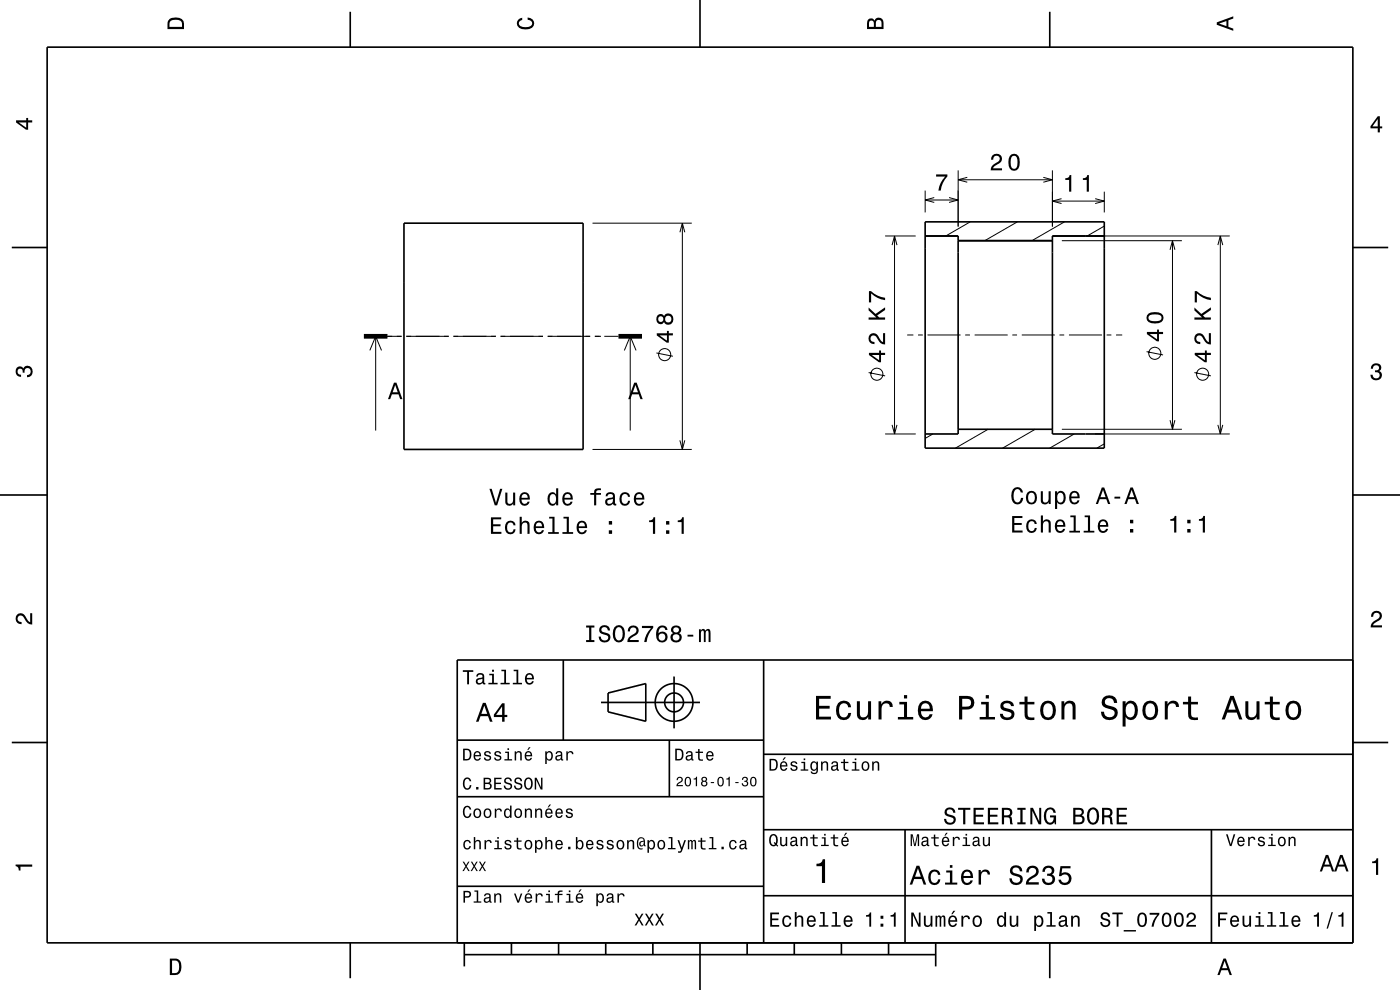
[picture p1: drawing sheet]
<svg xmlns="http://www.w3.org/2000/svg" width="297mm" height="210mm" viewBox="0 0 297 210" stroke-linecap="round" stroke-linejoin="round" font-family="sans-serif">
<g fill="none" stroke="#000" stroke-width=".21">
<path d="M203.3 36.1v12M203.3 38.1h20M205.2 37.6l-1.9 .5 1.9 .6M221.3 37.6l2 .5-2 .6M223.3 36.1v12M125.7 47.3h21.1M144.2 49.3l.6-2 .5 2M144.8 47.3v48M187.8 50.1h6.5M189.3 52l.5-1.9 .5 1.9M189.8 50.1v42M196.3 40.4v4.7"/>
<path d="M196.3 42.4h7M198.2 41.9l-1.9 .5 1.9 .5M201.3 41.9l2 .5-2 .5M205.8 47.1l-5.2 3M215.8 47.1l-6.9 4M223.3 42.7h11M225.2 42.1l-1.9 .6 1.9 .5M225.3 51.1h25.4M225.8 47.1l-6.9 4M232.3 50.1h28.6M232.3 42.1l2 .6-2 .5M234.3 48l-3.7 2.1"/>
<path d="M234.3 40.7v4.4M248.2 53l.5-1.9 .6 1.9M248.7 51.1v40M258.4 52l.5-1.9 .5 1.9M258.9 50.1v42M78.5 74.3l1.2-3 1.2 3M79.7 71.3v20M81.9 71.3h3.3M86.2 71.3h9M96.2 71.3h9M106.2 71.3h9M116.2 71.3h9"/>
<path d="M126.2 71.3h1.3M128.2 71.3h3M132.5 74.3l1.2-3 1.2 3M133.7 71.3v20M139.3 74.9l3.5 .7M184.3 79l3.5 .7M192.5 71.1h1.3M194.8 71.1h1M196.8 71.1h7M204.8 71.1h1M206.8 71.1h7M214.8 71.1h1"/>
<path d="M216.8 71.1h7M224.8 71.1h1M226.8 71.1h7M234.8 71.1h1M236.8 71.1h1.3M243.2 74.6l3.5 .7M253.4 79l3.5 .7M125.7 95.3h21.1M144.2 93.4l.6 1.9 .5-1.9M187.8 92.1h6.5M189.3 90.1l.5 2 .5-2M197.9 92.1l-1.6 .9"/>
<path d="M209.6 91.1l-6.9 4M219.6 91.1l-6.9 4M225.3 91.1h25.4M227.9 92.1l-5.2 3M232.3 92.1h28.6M234.3 94.2l-1.6 .9M248.2 89.1l.5 2 .6-2M258.4 90.1l.5 2 .5-2"/>
<circle cx="141" cy="75.2" r="1.28"/>
<circle cx="186" cy="79.4" r="1.28"/>
<circle cx="245" cy="74.9" r="1.28"/>
<circle cx="255.1" cy="79.4" r="1.28"/>
</g>
<g fill="none" stroke="#000" stroke-width=".35">
<path d="M10 10h277v190h-277zM74.3 2.5v7.5M148.5 0v10M222.7 2.5v7.5M2.5 52.5h7.5M85.7 47.3h38v48h-38zM196.3 47.1h38v48h-38zM196.3 50.1h7v42h-7M203.3 51.1h20M234.3 50.1h-11v42h11M287 52.5h7.5M203.3 91.1h20"/>
<path d="M0 105h10M287 105h10M119.5 140v17M162 140v60M287 140h-190v60M2.5 157.5h7.5M97 157h65M127.5 149h21M129 147l8-2v8l-8-2zM142 157v12M143 143.5v11M287 157.5h7.5"/>
<path d="M97 169h65M162 176h125M162 160h125M192 176v24M257 176v24M97 188h65M162 190h125M74.3 200v7.5M98.5 202.5h100M98.5 200v5M108.5 200v2.5M118.5 200v2.5"/>
<path d="M128.5 200v2.5M138.5 200v2.5M148.5 200v10M158.5 200v2.5M168.5 200v2.5M178.5 200v2.5M188.5 200v2.5M198.5 200v5M222.7 200v7.5"/>
<circle cx="143" cy="149" r="2"/>
<circle cx="143" cy="149" r="4"/>
</g>
<path d="M77.2 71.3h5M131.2 71.3h5" fill="none" stroke="#000" stroke-width="1" stroke-linecap="butt"/>
<g fill="#000">
<path d="M36 4a2.18 2.18 0 0 0-.5 2.2h3.5v-1.2a1.43 1.43 0 0 0-1.7-1.3zM36.3 4.4a2.15 2.15 0 0 1 2.2 .3l.1 1h-2.6v-1z" fill-rule="evenodd"/>
<path d="M109.9 4.2l.9-.4v.4a.7 .7 0 0 0-.7 .5 .7 .7 0 0 0 .3 .8 1.7 1.7 0 0 0 2.5-.5 .9 .9 0 0 0-1-.8v-.5a1.24 1.24 0 0 1 1.4 1.1 1.24 1.24 0 0 1-1 1.4 2.22 2.22 0 0 1-2.5-.7l-.2-.5z" fill-rule="evenodd"/>
<path d="M184.2 4.2l-.3 .7v1.3h3.5v-1.3a.98 .98 0 0 0-.7-1.1 .98 .98 0 0 0-1.2 .6 .84 .84 0 0 0-1.3-.2zM184.5 4.5a.54 .54 0 0 1 .6-.1 .54 .54 0 0 1 .3 .6v.7h-1zM185.9 4.4a.62 .62 0 0 1 .8-.1 .62 .62 0 0 1 .3 .6v.8h-1.2z" fill-rule="evenodd"/>
<path d="M258.1 4.7v.6l3.5 1.2v-.4l-1-.4v-1.4l1-.4v-.4zM258.6 5l1.6-.5v1z" fill-rule="evenodd"/>
<path d="M3.4 25.5v.5l2.1 1.5h.5v-1.5h.8v-.5h-.8v-.5h-.4v.5zM4 26h1.6v1.1z" fill-rule="evenodd"/>
<path d="M210.6 32.9l-.4 1h.5a.71 .71 0 0 1 .5-.9 .71 .71 0 0 1 .9 .5 .71 .71 0 0 1-.5 .9 1.81 1.81 0 0 0-1.4 1.7h2.4v-.4h-1.9a2.22 2.22 0 0 1 1.4-1.2 1.13 1.13 0 0 0 .1-1.6 1.13 1.13 0 0 0-1.6 0zM214.2 33.1a2.67 2.67 0 0 0 .4 3 1.14 1.14 0 0 0 1.7-.9 2.31 2.31 0 0 0-.6-2.5l-.6-.1-.5 .1zM214.8 33.1h.7a2.38 2.38 0 0 1 0 2.6h-.7a2.37 2.37 0 0 1 0-2.6z" fill-rule="evenodd"/>
<path d="M292.3 24.7l-1.6 2.1v.4h1.6v.9h.4v-.9h.5v-.4h-.5v-2.1zM292.3 25.2v1.6h-1.1z" fill-rule="evenodd"/>
<path d="M198.6 37h2.4v.4a5.3 5.3 0 0 0-1.4 3h-.5a5.2 5.2 0 0 1 1.4-2.9h-1.9z" fill-rule="evenodd"/>
<path d="M226 37.8v.4h.8v2.5h.5v-3.6h-.4a.77 .77 0 0 1-.9 .7zM229.7 37.8v.4h.8v2.5h.5v-3.6h-.3a.77 .77 0 0 1-1 .7z" fill-rule="evenodd"/>
<path d="M139.3 70.7v.5l2.1 1.5h.5v-1.6h.9v-.4h-.9v-.5h-.4v.5zM139.9 71.1h1.6v1.2zM139.5 66.9a1.05 1.05 0 0 0-.2 1.3 1.05 1.05 0 0 0 1.3 .5l.3-.4a1.11 1.11 0 0 0 1.5 .4 1.11 1.11 0 0 0 .4-1.5 1.03 1.03 0 0 0-.9-.7 1.03 1.03 0 0 0-1 .6l-.2-.2a.85 .85 0 0 0-1.2 0zM141.1 67.7a.71 .71 0 0 1 1.4 0 .71 .71 0 0 1-1.4 0zM139.6 67.7a.6 .6 0 0 1 1.2 0 .6 .6 0 0 1-1.2 0z" fill-rule="evenodd"/>
<path d="M184.3 74.8v.5l2.2 1.5h.4v-1.5h.9v-.5h-.9v-.5h-.4v.5zM184.9 75.3h1.6v1.1zM184.5 71a1.2 1.2 0 0 0-.2 1.3 1.2 1.2 0 0 0 1.2 .7v-.5a.7 .7 0 0 1-.8-.5 .7 .7 0 0 1 .5-.8 .7 .7 0 0 1 .8 .5 1.8 1.8 0 0 0 1.8 1.4v-2.4h-.5v1.9a1.69 1.69 0 0 1-.9-1.2 1.14 1.14 0 0 0-1.9-.4z" fill-rule="evenodd"/>
<path d="M184.3 65.2v.6l1.6 1.5h-1.6v.5h3.5v-.5h-1.3l-.4-.4 1.7-1.1v-.6l-2.1 1.4zM184.3 61.8v2.4h.5v-2a5.2 5.2 0 0 0 3 1.5v-.5a5.3 5.3 0 0 1-3-1.4z" fill-rule="evenodd"/>
<path d="M243.3 70.4v.5l2.1 1.5h.5v-1.5h.8v-.5h-.8v-.5h-.4v.5zM243.9 70.9h1.6v1.1zM243.7 66.5a1.13 1.13 0 0 0-.4 1.2 1.13 1.13 0 0 0 .9 .8 2.28 2.28 0 0 0 2.5-.6 1.14 1.14 0 0 0-.9-1.6 2.85 2.85 0 0 0-2.1 .2zM243.7 67.1a2.38 2.38 0 0 1 2.6 0v.6a2.37 2.37 0 0 1-2.6 0z" fill-rule="evenodd"/>
<path d="M253.5 74.8v.5l2.1 1.5h.4v-1.5h.9v-.5h-.9v-.5h-.4v.5zM254 75.3h1.6v1.1zM253.6 71a1.2 1.2 0 0 0-.1 1.3 1.2 1.2 0 0 0 1.1 .7v-.5a.7 .7 0 0 1-.8-.5 .7 .7 0 0 1 .5-.8 .7 .7 0 0 1 .8 .5 1.8 1.8 0 0 0 1.8 1.4v-2.4h-.5v1.9a1.69 1.69 0 0 1-.9-1.2 1.14 1.14 0 0 0-1.9-.4z" fill-rule="evenodd"/>
<path d="M253.4 65.2v.6l1.6 1.5h-1.6v.5h3.5v-.5h-1.3l-.4-.4 1.7-1.1v-.6l-2 1.4zM253.5 61.8v2.4h.4v-2a5.2 5.2 0 0 0 3 1.5v-.5a5.3 5.3 0 0 1-3-1.4z" fill-rule="evenodd"/>
<path d="M291.1 77.4a1.08 1.08 0 0 1 1.4-.2 1.08 1.08 0 0 1 .4 1.2l-.3 .3a1.06 1.06 0 0 1 .5 1.3 1.06 1.06 0 0 1-1.2 .7 1.1 1.1 0 0 1-1.2-1.2h.5a.71 .71 0 0 0 1 .8 .71 .71 0 0 0 .1-1.3h-.6v-.4a.61 .61 0 0 0 .8-.3 .61 .61 0 0 0-.2-.8 .61 .61 0 0 0-.9 .2l-.1 .5h-.5z" fill-rule="evenodd"/>
<path d="M3.6 78a.86 .86 0 0 1 1.4 .2 1.06 1.06 0 0 1 1.2-.6 1.06 1.06 0 0 1 .7 1.2 1.1 1.1 0 0 1-1.2 1.2v-.4a.71 .71 0 0 0 .8-1 .71 .71 0 0 0-1.3-.1v.6h-.4a.61 .61 0 0 0-.3-.8 .61 .61 0 0 0-.8 .2 .61 .61 0 0 0 .2 .8l.6 .2v.4a1.15 1.15 0 0 1-1.2-.6 1.15 1.15 0 0 1 .3-1.3z" fill-rule="evenodd"/>
<path d="M83.6 81.2l-1.3 3.5h.5l.3-1.1h1.4l.4 1.1h.5l-1.3-3.5zM83.8 81.7l.6 1.5h-1.1z" fill-rule="evenodd"/>
<path d="M134.5 81.2l-1.2 3.5h.4l.4-1.1h1.4l.4 1.1h.4l-1.2-3.5zM134.8 81.7l.5 1.5h-1z" fill-rule="evenodd"/>
<path d="M104.2 109.7v3.5h2.2v-.4h-1.8v-1.2h1.6v-.4h-1.6v-1h1.7v-.5zM107.4 110.8a1.52 1.52 0 0 0 .9 2.5 1.05 1.05 0 0 0 1.1-1h-.4a.67 .67 0 0 1-.7 .6 .67 .67 0 0 1-.7-.6 1.12 1.12 0 0 1 .7-1.5 .6 .6 0 0 1 .6 .6h.5a1.09 1.09 0 0 0-.8-.9 1.09 1.09 0 0 0-1.2 .3zM110.2 109.6v3.6h.5v-1.5a.63 .63 0 0 1 .4-.8 .63 .63 0 0 1 .8 .3v2h.4v-1.7a.88 .88 0 0 0-.6-1 .88 .88 0 0 0-1 .4v-1.3zM113.5 110.8a1.54 1.54 0 0 0 .8 2.5 1.06 1.06 0 0 0 1.1-.8h-.4l-.3 .3-.3 .1a.76 .76 0 0 1-.7-.9h1.7a1.17 1.17 0 0 0-.4-1.4 1.17 1.17 0 0 0-1.5 .2zM113.9 111a.66 .66 0 0 1 .8-.1 .66 .66 0 0 1 .3 .7h-1.3zM116.5 109.6v.4h.7v2.9h-.9v.3h2.2v-.3h-.9v-3.3zM119.5 109.6v.4h.7v2.9h-.9v.3h2.3v-.3h-.9v-3.3zM122.6 110.8a1.54 1.54 0 0 0 .8 2.5 1.06 1.06 0 0 0 1.1-.8h-.4l-.3 .3-.3 .1a.76 .76 0 0 1-.7-.9h1.8a1.17 1.17 0 0 0-.5-1.4 1.17 1.17 0 0 0-1.5 .2zM123 111a.66 .66 0 0 1 .8-.1 .66 .66 0 0 1 .3 .7h-1.3zM129.2 112.5v.7h.7v-.7zM129.2 110.5v.8h.7v-.8z" fill-rule="evenodd"/>
<path d="M103.8 103.7l1.2 3.5h.5l1.1-3.5h-.5l-.9 3-.9-3zM107.2 104.5v1.8a.89 .89 0 0 0 .6 1 .89 .89 0 0 0 1.1-.5v.4h.4v-2.7h-.5v1.5a.65 .65 0 0 1-.3 .8 .65 .65 0 0 1-.8-.3l-.1-2zM110.5 104.8a1.54 1.54 0 0 0 .8 2.5 1.06 1.06 0 0 0 1.1-.9h-.5l-.2 .4-.4 .1a.76 .76 0 0 1-.7-.9h1.8a1.16 1.16 0 0 0-.5-1.4 1.16 1.16 0 0 0-1.4 .2zM110.8 105a.66 .66 0 0 1 .8-.1 .66 .66 0 0 1 .3 .7h-1.3zM116.4 104.8a1.57 1.57 0 0 0 .8 2.5l.5-.1 .3-.4v.4h.4v-3.6h-.4v1.3a.89 .89 0 0 0-1.6-.1zM116.8 105.1a.62 .62 0 0 1 .7-.3 .62 .62 0 0 1 .4 .6 1.11 1.11 0 0 1-.6 1.5 1.19 1.19 0 0 1-.5-1.8zM119.6 104.8a1.54 1.54 0 0 0 .8 2.5 1.06 1.06 0 0 0 1.1-.9h-.5l-.2 .4-.4 .1a.76 .76 0 0 1-.7-.9h1.8a1.17 1.17 0 0 0-.5-1.4 1.17 1.17 0 0 0-1.4 .2zM119.9 105a.66 .66 0 0 1 .8-.1 .66 .66 0 0 1 .4 .7h-1.4zM125.2 104.6v.4h.8v2.2h.5v-2.2h1v-.4h-1v-.4l.3-.2h.7v-.4a1.04 1.04 0 0 0-1.5 .7v.3zM128.7 104.6l-.2 .7h.4a.55 .55 0 0 1 .7-.6 .55 .55 0 0 1 .3 .8l-.2 .1a1.14 1.14 0 0 0-1.3 .9 .73 .73 0 0 0 .8 .8l.4-.1 .5-.4 .1 .3 .5 .1v-.3l-.2-.1v-1.6a1.02 1.02 0 0 0-.7-.8 1.02 1.02 0 0 0-1.1 .2zM128.9 106.1l1.1-.3a.77 .77 0 0 1-.2 .9 .77 .77 0 0 1-.9 .1zM131.7 104.8a1.53 1.53 0 0 0 .9 2.5 1.06 1.06 0 0 0 1.1-1.1h-.5a.67 .67 0 0 1-.6 .7 .67 .67 0 0 1-.7-.6 1.12 1.12 0 0 1 .7-1.5 .6 .6 0 0 1 .6 .6h.5a1.09 1.09 0 0 0-.8-1 1.09 1.09 0 0 0-1.2 .4zM134.8 104.8a1.54 1.54 0 0 0 .8 2.5 1.06 1.06 0 0 0 1-.9h-.4l-.2 .4-.4 .1a.76 .76 0 0 1-.7-.9h1.8a1.17 1.17 0 0 0-.5-1.4 1.17 1.17 0 0 0-1.4 .2zM135.1 105a.66 .66 0 0 1 .8-.1 .66 .66 0 0 1 .3 .7h-1.3z" fill-rule="evenodd"/>
<path d="M137.7 110.4v.4h.8v2.4h.5v-3.5h-.4a.77 .77 0 0 1-.9 .7zM141.3 112.5v.7h.7v-.7zM141.3 110.5v.8h.7v-.8zM143.8 110.4v.4h.8v2.4h.5v-3.5h-.4a.77 .77 0 0 1-.9 .7z" fill-rule="evenodd"/>
<path d="M214.7 109.5v3.5h2.2v-.5h-1.7v-1.1h1.6v-.5h-1.6v-1h1.7v-.4zM218 110.5a1.52 1.52 0 0 0 .8 2.6 1.05 1.05 0 0 0 1.1-1.1h-.4a.67 .67 0 0 1-.6 .7 .67 .67 0 0 1-.7-.6 1.12 1.12 0 0 1 .7-1.6 .6 .6 0 0 1 .6 .7h.4a1.09 1.09 0 0 0-.7-1 1.09 1.09 0 0 0-1.2 .3zM220.8 109.3v3.7h.5v-1.6a.63 .63 0 0 1 .3-.8 .63 .63 0 0 1 .8 .4l.1 2h.4v-1.8a.88 .88 0 0 0-.6-1 .88 .88 0 0 0-1 .4v-1.3zM224.1 110.5a1.54 1.54 0 0 0 .8 2.6 1.06 1.06 0 0 0 1.1-.9h-.5l-.2 .3-.4 .2a.76 .76 0 0 1-.7-1h1.8a1.17 1.17 0 0 0-.5-1.3 1.17 1.17 0 0 0-1.4 .1zM224.4 110.8a.66 .66 0 0 1 .8-.2 .66 .66 0 0 1 .4 .8h-1.4zM227.1 109.3v.4h.7v2.9h-.9v.4h2.2v-.4h-.9v-3.3zM230.1 109.3v.4h.7v2.9h-.9v.4h2.3v-.4h-1v-3.3zM233.2 110.5a1.54 1.54 0 0 0 .8 2.6 1.06 1.06 0 0 0 1.1-.9h-.5l-.2 .3-.4 .2a.76 .76 0 0 1-.7-1h1.8a1.17 1.17 0 0 0-.5-1.3 1.17 1.17 0 0 0-1.4 .1zM233.5 110.8a.66 .66 0 0 1 .8-.2 .66 .66 0 0 1 .4 .8h-1.4zM239.7 112.2v.8h.7v-.8zM239.7 110.3v.7h.7v-.7z" fill-rule="evenodd"/>
<path d="M214.9 103.8a2.52 2.52 0 0 0 .4 3.1 1.27 1.27 0 0 0 1.8-1.3h-.5a.82 .82 0 0 1-1.1 .9 2.08 2.08 0 0 1 0-2.7 .72 .72 0 0 1 1 .7h.5a1.19 1.19 0 0 0-.8-1.1 1.19 1.19 0 0 0-1.3 .4zM218 104.5a1.53 1.53 0 0 0 .8 2.5 1.48 1.48 0 0 0 1.2-1.4 1.48 1.48 0 0 0-1.2-1.5l-.5 .1zM218.3 104.8a.67 .67 0 0 1 .7-.3 .67 .67 0 0 1 .5 .6 1.11 1.11 0 0 1-.7 1.5 1.17 1.17 0 0 1-.5-1.8zM220.8 104.2v1.8a.89 .89 0 0 0 .6 1 .89 .89 0 0 0 1.1-.5v.4h.4v-2.7h-.4v1.6a.65 .65 0 0 1-.4 .7 .65 .65 0 0 1-.8-.3l-.1-2zM223.8 104.2v3.8h.5v-1.5a.93 .93 0 0 0 1 .5 .93 .93 0 0 0 .7-.8 1.5 1.5 0 0 0-1-2.1l-.4 .1-.3 .4v-.4zM224.5 104.8a.63 .63 0 0 1 .6-.3 .63 .63 0 0 1 .5 .6 1.13 1.13 0 0 1-.6 1.5 1.18 1.18 0 0 1-.5-1.8zM227.1 104.5a1.54 1.54 0 0 0 .8 2.5 1.06 1.06 0 0 0 1.1-.9h-.4l-.3 .4-.3 .1a.76 .76 0 0 1-.7-.9h1.7a1.16 1.16 0 0 0-.4-1.4 1.16 1.16 0 0 0-1.5 .2zM227.5 104.7a.66 .66 0 0 1 .8-.1 .66 .66 0 0 1 .3 .7h-1.3zM233.7 103.4l-1.2 3.5h.4l.4-1h1.4l.4 1h.4l-1.2-3.5zM234 103.9l.5 1.6h-1zM236.4 105.4v.4h1.2v-.4zM239.8 103.4l-1.3 3.5h.5l.4-1h1.4l.3 1h.5l-1.3-3.5zM240.1 103.9l.5 1.6h-1.1z" fill-rule="evenodd"/>
<path d="M248.3 110.1v.4h.8v2.5h.4v-3.6h-.3a.77 .77 0 0 1-.9 .7zM251.9 112.2v.8h.7v-.8zM251.9 110.3v.7h.7v-.7zM254.3 110.1v.4h.9v2.5h.4v-3.6h-.3a.78 .78 0 0 1-1 .7z" fill-rule="evenodd"/>
<path d="M3.6 130.4a1.22 1.22 0 0 1 2 .7l.4 .6 .4 .3v-1.9h.4v2.4a1.8 1.8 0 0 1-1.7-1.4 .71 .71 0 0 0-.9-.5 .71 .71 0 0 0-.5 .8 .71 .71 0 0 0 .9 .5v.5a1.18 1.18 0 0 1-1.2-.7 1.18 1.18 0 0 1 .2-1.3z" fill-rule="evenodd"/>
<path d="M124.3 132.7v.4h.7v2.7h-.7v.4h1.8v-.4h-.7v-2.7h.7v-.4zM127.4 132.9a.96 .96 0 0 0-.3 1.1 .96 .96 0 0 0 1 .6 .77 .77 0 0 1 .9 .9 .83 .83 0 0 1-1 .3 .83 .83 0 0 1-.5-.8h-.5a1.21 1.21 0 0 0 1.5 1.3 1.21 1.21 0 0 0 .7-1.8l-.8-.3a.71 .71 0 0 1-.8-.6 .7 .7 0 0 1 .7-.6 .7 .7 0 0 1 .7 .7h.4a1.16 1.16 0 0 0-.7-1.1 1.16 1.16 0 0 0-1.3 .3zM130.3 133.1a2.53 2.53 0 0 0 .5 3.1 1.21 1.21 0 0 0 1.7-1 1.93 1.93 0 0 0-.9-2.6l-.9 .1zM131 133.1l.3-.1a1.7 1.7 0 0 1 .3 2.8l-.3 .1a1.69 1.69 0 0 1-.3-2.8zM133.5 133l-.3 .9h.4a.7 .7 0 0 1 .6-.8 .7 .7 0 0 1 .8 .5 .7 .7 0 0 1-.5 .9 1.8 1.8 0 0 0-1.4 1.7h2.4v-.4h-1.9a2.22 2.22 0 0 1 1.5-1.2 1.13 1.13 0 0 0 .1-1.7 1.13 1.13 0 0 0-1.7 .1zM136.2 132.8v.4h1.9a5.2 5.2 0 0 0-1.4 3h.5a5.3 5.3 0 0 1 1.4-3v-.4zM139.7 133a2.4 2.4 0 0 0 .2 3.2 1.16 1.16 0 0 0 1.5-.3 1.16 1.16 0 0 0-.2-1.6 1.16 1.16 0 0 0-1.5 0 1.02 1.02 0 0 1 .8-1.2 .58 .58 0 0 1 .6 .5h.5a1.12 1.12 0 0 0-.7-.9 1.12 1.12 0 0 0-1.2 .3zM139.7 135.1a.75 .75 0 0 1 1.4 0 .75 .75 0 0 1-1.4 0zM142.6 132.9a.84 .84 0 0 0 .2 1.4 1.11 1.11 0 0 0-.4 1.6 1.11 1.11 0 0 0 1.5 .3 1.03 1.03 0 0 0 .7-.9 1.03 1.03 0 0 0-.5-1 .89 .89 0 0 0 .4-1.1 .89 .89 0 0 0-1.1-.5zM142.7 135.2a.71 .71 0 0 1 1.4 0 .71 .71 0 0 1-1.4 0zM142.8 133.6a.6 .6 0 0 1 1.2 0 .6 .6 0 0 1-1.2 0zM145.9 134.6v.4h1.2v-.4zM148.3 133.5v2.7h.4v-1.8a.49 .49 0 0 1 .4-.6l.2 .3v2.1h.4v-2.1l.4-.3 .2 .1v.4v1.9h.4v-1.9a.69 .69 0 0 0-.5-.9l-.5 .4-.2-.3-.3-.1-.5 .4v-.3z" fill-rule="evenodd"/>
<path d="M291.2 129.9a1.18 1.18 0 0 1 1.9 .3 1.18 1.18 0 0 1-1 1.7l-.5 .3-.3 .5h1.9v.4h-2.4a1.8 1.8 0 0 1 1.4-1.8 .71 .71 0 0 0 .5-.8 .71 .71 0 0 0-.9-.5 .71 .71 0 0 0-.5 .8h-.4z" fill-rule="evenodd"/>
<path d="M98.2 158.8v2.5h.9a1.37 1.37 0 0 0 .7-2.2 1.56 1.56 0 0 0-1.6-.3zM98.6 159.1a.98 .98 0 0 1 1.1 .7 .98 .98 0 0 1-.6 1.2h-.5zM100.7 159.6a1.04 1.04 0 0 0-.2 1.2 1.04 1.04 0 0 0 1 .5l.5-.5h-.3l-.4 .3a.54 .54 0 0 1-.5-.7h1.3a.83 .83 0 0 0-.4-.9 .83 .83 0 0 0-1 .1zM100.9 159.7l.2-.1a.47 .47 0 0 1 .5 .1 .47 .47 0 0 1 .1 .5h-.9zM102.9 159.5l-.2 .1a.69 .69 0 0 0 .9 .9l.2 .1a.43 .43 0 0 1-.4 .5 .43 .43 0 0 1-.4-.4h-.3a.74 .74 0 0 0 .9 .7 .74 .74 0 0 0 .5-1l-1-.4a.38 .38 0 0 1 .3-.5 .38 .38 0 0 1 .4 .4h.3a.78 .78 0 0 0-1.2-.4zM105.1 159.5l-.2 .1a.69 .69 0 0 0 .9 .9l.2 .1a.43 .43 0 0 1-.4 .5 .43 .43 0 0 1-.5-.4h-.3a.74 .74 0 0 0 .9 .7 .74 .74 0 0 0 .5-1l-.9-.4a.38 .38 0 0 1 .3-.5 .38 .38 0 0 1 .4 .4h.3a.77 .77 0 0 0-1.2-.4zM107.2 159.4v.3h.5v1.3h-.7v.3h1.6v-.3h-.6v-1.6zM107.7 158.7v.4h.3v-.4zM109.2 159.4v1.9h.3v-1.1a.45 .45 0 0 1 .4-.6 .45 .45 0 0 1 .5 .5v1.2h.3v-1.3a.63 .63 0 0 0-.5-.7 .63 .63 0 0 0-.7 .4v-.3zM112.2 158.5l-.4 .6h.3l.5-.6zM111.5 159.6a1.04 1.04 0 0 0-.2 1.2 1.04 1.04 0 0 0 1.1 .5l.5-.5h-.3l-.5 .3a.54 .54 0 0 1-.5-.7h1.3a.83 .83 0 0 0-.4-.9 .83 .83 0 0 0-1 .1zM111.8 159.7l.1-.1a.48 .48 0 0 1 .5 .1 .48 .48 0 0 1 .2 .5h-1zM115.7 159.4v2.7h.3v-1.1a.66 .66 0 0 0 .7 .4 .66 .66 0 0 0 .5-.6 .91 .91 0 0 0 0-1.1 .91 .91 0 0 0-1-.3l-.2 .3v-.3zM116.1 159.8a.45 .45 0 0 1 .5-.2 .45 .45 0 0 1 .3 .4 .65 .65 0 0 1 .1 .8 .65 .65 0 0 1-.7 .2 .98 .98 0 0 1-.2-1.2zM118.1 159.5l-.2 .4h.3a.39 .39 0 0 1 .4-.3 .39 .39 0 0 1 .3 .5h-.1a.65 .65 0 0 0-1 .4 .65 .65 0 0 0 .6 .9l.6-.3 .1 .2h.4v-.2l-.2-.1v-1.1a.72 .72 0 0 0-.5-.6 .72 .72 0 0 0-.7 .2zM118.2 160.6l.8-.3a.55 .55 0 0 1-.2 .7 .55 .55 0 0 1-.6 0zM120.1 159.4v1.9h.4v-1.1a.47 .47 0 0 1 .2-.6 .47 .47 0 0 1 .6 .2v.2h.4a.64 .64 0 0 0-.5-.7 .64 .64 0 0 0-.8 .4v-.3z" fill-rule="evenodd"/>
<path d="M98.2 142.2v.3h.9v2.7h.4v-2.7h.9v-.3zM101.3 143l-.3 .5h.4a.47 .47 0 0 1 .5-.4 .47 .47 0 0 1 .4 .6l-.2 .1a.84 .84 0 0 0-1 .2 .84 .84 0 0 0 0 1.1 .9 .9 0 0 0 1.3-.2l.1 .2 .5 .1v-.3l-.3-.1v-1.3a.87 .87 0 0 0-1.4-.5zM101.4 144.3l.9-.3a.66 .66 0 0 1-.1 .7 .66 .66 0 0 1-.8 .1zM103.8 142.9v.3h.6v1.6h-.8v.4h2v-.4h-.8v-1.9zM104.4 142.1v.4h.4v-.4zM106.4 142.1v.3h.6v2.4h-.8v.4h1.9v-.4h-.7v-2.7zM109 142.1v.3h.6v2.4h-.8v.4h1.9v-.4h-.7v-2.7zM111.6 143.1a1.32 1.32 0 0 0 .7 2.1 .9 .9 0 0 0 .9-.7h-.3l-.2 .3-.4 .1a.65 .65 0 0 1-.6-.8h1.6a1 1 0 0 0-.4-1.2 1 1 0 0 0-1.3 .2zM111.9 143.3a.57 .57 0 0 1 .7-.1 .57 .57 0 0 1 .3 .6h-1.2z" fill-rule="evenodd"/>
<path d="M102.4 149.1l-1.4 4h.5l.4-1.2h1.6l.4 1.2h.6l-1.5-4zM102.7 149.7l.7 1.7h-1.3zM106.5 149.2l-1.7 2.4v.5h1.7v1h.5v-1h.6v-.5h-.6v-2.4zM106.5 149.9v1.7h-1.3z" fill-rule="evenodd"/>
<path d="M143.2 158.8v2.5h.9a1.37 1.37 0 0 0 .7-2.2 1.56 1.56 0 0 0-1.6-.3zM143.6 159.1a.98 .98 0 0 1 1.1 .7 .98 .98 0 0 1-.6 1.2h-.5zM145.7 159.5l-.2 .4h.3a.39 .39 0 0 1 .5-.3 .39 .39 0 0 1 .3 .5h-.2a.65 .65 0 0 0-.9 .4 .65 .65 0 0 0 .5 .9l.7-.3v.2h.4v-.2l-.1-.1-.1-1.1a.73 .73 0 0 0-.4-.6 .73 .73 0 0 0-.8 .2zM145.8 160.6l.8-.3a.55 .55 0 0 1-.1 .7 .55 .55 0 0 1-.7 0zM148.1 158.9v.5h-.5v.3h.5v1.3a.75 .75 0 0 0 1 .4v-.3a.48 .48 0 0 1-.7-.3v-1.1h.7v-.3h-.7v-.5zM150 159.6a1.04 1.04 0 0 0-.2 1.2 1.04 1.04 0 0 0 1.1 .5l.5-.5h-.4l-.4 .3a.54 .54 0 0 1-.5-.7h1.3a.83 .83 0 0 0-.4-.9 .83 .83 0 0 0-1 .1zM150.3 159.7l.1-.1a.48 .48 0 0 1 .5 .1 .48 .48 0 0 1 .2 .5h-1z" fill-rule="evenodd"/>
<path d="M173.1 147.6v5h3.2v-.6h-2.5v-1.7h2.2v-.6h-2.2v-1.5h2.4v-.6zM177.8 149.2a2.59 2.59 0 0 0 .5 3.4 1.58 1.58 0 0 0 2.3-1.4h-.6a.95 .95 0 0 1-.9 1 .95 .95 0 0 1-1-.9 1.59 1.59 0 0 1 .9-2.1 .85 .85 0 0 1 .9 .8h.7a1.56 1.56 0 0 0-1.1-1.3 1.56 1.56 0 0 0-1.7 .5zM181.8 148.8v2.5a1.27 1.27 0 0 0 .9 1.4 1.27 1.27 0 0 0 1.5-.7v.6h.6v-3.8h-.6v2.2a.92 .92 0 0 1-.6 1.1 .92 .92 0 0 1-1.2-.4v-2.9zM186.4 148.8v3.8h.6v-2.2a.95 .95 0 0 1 .5-1.1 .95 .95 0 0 1 1.2 .3l.1 .4h.6a1.28 1.28 0 0 0-1-1.4 1.28 1.28 0 0 0-1.4 .8v-.6zM190.8 148.9v.5h1v2.7h-1.3v.5h3.2v-.5h-1.3v-3.2zM191.8 147.4v.8h.6v-.8zM195.1 149.2a2.62 2.62 0 0 0 .5 3.4 1.57 1.57 0 0 0 2.2-1.1h-.6l-.3 .5-.5 .2a1.08 1.08 0 0 1-1-1.3h2.5a1.66 1.66 0 0 0-.7-2 1.66 1.66 0 0 0-2.1 .3zM195.6 149.5a.94 .94 0 0 1 1.2-.2 .94 .94 0 0 1 .5 1h-1.9zM203.5 147.6v5h.6v-2.1h.8a1.47 1.47 0 0 0 1.8-1.2 1.47 1.47 0 0 0-1.5-1.7zM204.1 148.2a1.6 1.6 0 0 1 1.8 .5 .86 .86 0 0 1 0 .9 .86 .86 0 0 1-.9 .3h-.9zM208.1 148.9v.5h1v2.7h-1.3v.5h3.3v-.5h-1.3v-3.2zM209.1 147.4v.8h.7v-.8zM212.6 148.9a1.08 1.08 0 0 0-.3 1.2 1.08 1.08 0 0 0 1 .7l1.1 .4a.57 .57 0 0 1 .2 .6 .57 .57 0 0 1-.5 .4 .96 .96 0 0 1-1.4-.8h-.6a1.6 1.6 0 0 0 1.3 1.4 1.6 1.6 0 0 0 1.7-.8 1.13 1.13 0 0 0-1-1.6l-1.1-.3-.2-.4a.87 .87 0 0 1 .9-.5 .87 .87 0 0 1 .8 .6h.6a1.41 1.41 0 0 0-2.1-1.1zM217.4 147.8v1.1h-1.1v.5h1.1v2.6l.2 .4 .4 .3h1.4v-.5a.97 .97 0 0 1-1.4-.5v-2.3h1.4v-.5h-1.4v-1.1zM221.1 149.2a2.56 2.56 0 0 0 .5 3.4 1.72 1.72 0 0 0 1.8-.2 1.72 1.72 0 0 0 .6-1.7 1.7 1.7 0 0 0-.9-1.9 1.7 1.7 0 0 0-2 .4zM221.6 149.6a.96 .96 0 0 1 1-.4 .96 .96 0 0 1 .7 .8 1.59 1.59 0 0 1-1 2.2 1.19 1.19 0 0 1-1-1.5zM225.2 148.8v3.8h.6v-2.2a.97 .97 0 0 1 .5-1.1 .97 .97 0 0 1 1.1 .2l.1 .7v2.4h.7v-2.5a1.27 1.27 0 0 0-.9-1.4 1.27 1.27 0 0 0-1.5 .6v-.5zM234.1 147.9a1.38 1.38 0 0 0-.3 1.5 1.38 1.38 0 0 0 1.3 .9 1.25 1.25 0 0 1 1.4 .9 1.15 1.15 0 0 1-1.3 .9 1.15 1.15 0 0 1-1-1.1h-.7a1.8 1.8 0 0 0 1.7 1.8 1.8 1.8 0 0 0 1.9-1.6 1.46 1.46 0 0 0-1.5-1.4l-.6-.2a.83 .83 0 0 1-.5-1.1 .83 .83 0 0 1 1.2-.3l.5 .5 .1 .4h.7a1.67 1.67 0 0 0-1-1.6 1.67 1.67 0 0 0-1.9 .4zM238.2 148.8v5.3h.6v-2.1a1.32 1.32 0 0 0 1.4 .7 1.32 1.32 0 0 0 1.1-1.1 2.43 2.43 0 0 0-.8-2.8 1.21 1.21 0 0 0-1.7 .5v-.5zM239.1 149.6a.9 .9 0 0 1 .9-.4 .9 .9 0 0 1 .7 .8 1.61 1.61 0 0 1-.9 2.2 1.18 1.18 0 0 1-1-1.5zM242.8 149.2a2.56 2.56 0 0 0 .5 3.4 1.72 1.72 0 0 0 1.8-.2 1.72 1.72 0 0 0 .6-1.7 1.7 1.7 0 0 0-.9-1.9 1.7 1.7 0 0 0-2 .4zM243.3 149.6a.96 .96 0 0 1 1-.4 .96 .96 0 0 1 .7 .8 1.59 1.59 0 0 1-1 2.2 1.19 1.19 0 0 1-1-1.5zM247.1 148.8v3.8h.6v-2.2a.95 .95 0 0 1 .5-1.1 .95 .95 0 0 1 1.2 .3l.1 .4h.6a1.28 1.28 0 0 0-1-1.4 1.28 1.28 0 0 0-1.4 .8v-.6zM252 147.8v1.1h-1v.5h1l.1 2.6 .2 .4 .4 .3h1.4v-.5a.97 .97 0 0 1-1.4-.5v-2.3h1.4v-.5h-1.4v-1.1zM261 147.6l-1.8 5h.6l.6-1.4h2l.5 1.4h.7l-1.9-5zM261.4 148.3l.7 2.2h-1.5zM264.2 148.8v2.5a1.27 1.27 0 0 0 .9 1.4 1.27 1.27 0 0 0 1.5-.7v.6h.6v-3.8h-.6v2.2a.92 .92 0 0 1-.6 1.1 .92 .92 0 0 1-1.1-.4l-.1-2.9zM269.4 147.8v1.1h-1.1v.5h1.1v2.6l.2 .4 .4 .3 .7 .1 .8-.1v-.5a.97 .97 0 0 1-1.4-.5l-.1-2.3h1.5v-.5h-1.5v-1.1zM273.1 149.2a2.56 2.56 0 0 0 .6 3.4 1.72 1.72 0 0 0 1.8-.2 1.72 1.72 0 0 0 .6-1.7 1.7 1.7 0 0 0-.9-1.9 1.7 1.7 0 0 0-2.1 .4zM273.6 149.6a.96 .96 0 0 1 1-.4 .96 .96 0 0 1 .7 .8 1.59 1.59 0 0 1-.9 2.2 1.19 1.19 0 0 1-1.1-1.5z" fill-rule="evenodd"/>
<path d="M98.5 178.4a1.04 1.04 0 0 0-.2 1.2 1.04 1.04 0 0 0 1.1 .6l.4-.4 .1-.3h-.3l-.3 .4a.72 .72 0 0 1-.7-.7 .72 .72 0 0 1 .7-.7l.3 .4h.3a.78 .78 0 0 0-.6-.7 .78 .78 0 0 0-.8 .2zM100.5 177.6v2.6h.3v-1.2a.45 .45 0 0 1 .3-.5 .45 .45 0 0 1 .6 .2v1.5h.3v-1.3a.63 .63 0 0 0-.4-.7 .63 .63 0 0 0-.8 .3v-.9zM102.8 178.2v2h.3v-1.2a.47 .47 0 0 1 .3-.5 .47 .47 0 0 1 .6 .2v.1h.3a.64 .64 0 0 0-.5-.6 .64 .64 0 0 0-.7 .3v-.3zM105 178.3v.3h.5v1.3h-.7v.3h1.7v-.3h-.7v-1.6zM105.5 177.6v.3h.3v-.3zM107.2 178.3l-.1 .2a.69 .69 0 0 0 .8 .8l.2 .1a.43 .43 0 0 1-.3 .6 .43 .43 0 0 1-.5-.5h-.3a.74 .74 0 0 0 .9 .7 .74 .74 0 0 0 .5-1l-1-.3a.38 .38 0 0 1 .3-.5 .38 .38 0 0 1 .5 .3h.3a.77 .77 0 0 0-1.3-.4zM109.6 177.7v.6h-.5v.3h.5v1.2a.74 .74 0 0 0 1 .4v-.3a.49 .49 0 0 1-.7-.2v-1.1h.7v-.3h-.7v-.6zM111.5 178.4a1.04 1.04 0 0 0-.2 1.2 1.04 1.04 0 0 0 1.1 .6 1.04 1.04 0 0 0 .5-1.3 1.04 1.04 0 0 0-1.2-.7zM111.7 178.6a.48 .48 0 0 1 .5-.2 .48 .48 0 0 1 .4 .5 .66 .66 0 0 1 0 .7 .66 .66 0 0 1-.7 .3 .97 .97 0 0 1-.2-1.3zM113.5 178.2v2.7h.3v-1a.66 .66 0 0 0 .7 .3 .66 .66 0 0 0 .6-.6 .91 .91 0 0 0 0-1 .91 .91 0 0 0-1-.4l-.3 .3v-.3zM114 178.6a.45 .45 0 0 1 .4-.2 .45 .45 0 0 1 .4 .5 .65 .65 0 0 1 0 .7 .65 .65 0 0 1-.7 .3 1 1 0 0 1-.1-1.3zM115.7 177.6v2.6h.3v-1.2a.45 .45 0 0 1 .3-.5 .45 .45 0 0 1 .6 .2v1.5h.3v-1.3a.63 .63 0 0 0-.4-.7 .63 .63 0 0 0-.8 .3v-.9zM118 178.4a1.04 1.04 0 0 0-.2 1.2 1.04 1.04 0 0 0 1.1 .6l.5-.6h-.3l-.5 .3a.54 .54 0 0 1-.5-.6h1.3a.83 .83 0 0 0-.3-1 .83 .83 0 0 0-1.1 .1zM118.3 178.6l.1-.1a.47 .47 0 0 1 .5 0 .47 .47 0 0 1 .2 .5h-1zM120.5 179.6v.6h.5v-.6zM122.2 177.6v2.6h.3v-.3a.66 .66 0 0 0 .7 .3 .66 .66 0 0 0 .5-.6 .9 .9 0 0 0 0-1 .9 .9 0 0 0-1-.4l-.2 .3v-.9zM122.6 178.6a.45 .45 0 0 1 .5-.2 .45 .45 0 0 1 .3 .5 .65 .65 0 0 1 .1 .7 .65 .65 0 0 1-.7 .3 .98 .98 0 0 1-.2-1.3zM124.5 178.4a1.04 1.04 0 0 0-.2 1.2 1.04 1.04 0 0 0 1.1 .6l.5-.6h-.3l-.5 .3a.54 .54 0 0 1-.5-.6h1.3a.83 .83 0 0 0-.3-1 .83 .83 0 0 0-1.1 .1zM124.8 178.6l.1-.1a.47 .47 0 0 1 .5 0 .47 .47 0 0 1 .2 .5h-1zM126.7 178.3l-.1 .2a.69 .69 0 0 0 .8 .8l.3 .1a.43 .43 0 0 1-.4 .6 .43 .43 0 0 1-.5-.5h-.3a.74 .74 0 0 0 .9 .7 .74 .74 0 0 0 .5-1l-1-.3a.38 .38 0 0 1 .3-.5 .38 .38 0 0 1 .5 .3h.3a.77 .77 0 0 0-1.3-.4zM128.9 178.3l-.1 .2a.69 .69 0 0 0 .8 .8l.2 .1a.43 .43 0 0 1-.3 .6 .43 .43 0 0 1-.5-.5h-.3a.74 .74 0 0 0 .9 .7 .74 .74 0 0 0 .5-1l-1-.3a.38 .38 0 0 1 .3-.5 .38 .38 0 0 1 .5 .3h.3a.77 .77 0 0 0-1.3-.4zM131 178.4a1.04 1.04 0 0 0-.2 1.2 1.04 1.04 0 0 0 1.2 .6 1.04 1.04 0 0 0 .5-1.3 1.04 1.04 0 0 0-1.2-.7zM131.2 178.6a.48 .48 0 0 1 .5-.2 .48 .48 0 0 1 .4 .5 .66 .66 0 0 1 0 .7 .66 .66 0 0 1-.7 .3 .98 .98 0 0 1-.2-1.3zM133 178.2v2h.4v-1.2a.45 .45 0 0 1 .2-.5 .45 .45 0 0 1 .6 .2v1.5h.3v-1.3a.63 .63 0 0 0-.4-.7 .63 .63 0 0 0-.8 .3v-.3zM135.5 177.8a1.87 1.87 0 0 0 .1 2.3l.7 .1v-.3a.61 .61 0 0 1-.9-.5 1.2 1.2 0 0 1 .6-1.6l.4 .1 .1 .4a.7 .7 0 0 0-.8 .4 .7 .7 0 0 0 .2 .8h.4l.3-.2v.2h.4l-.2-.3a1.2 1.2 0 0 0-.8-1.6zM135.9 178.7l.7-.2-.2 .7-.5 .1zM137.4 178.2v2.7h.3v-1a.66 .66 0 0 0 .7 .3 .66 .66 0 0 0 .5-.6 .91 .91 0 0 0 0-1 .91 .91 0 0 0-1-.4l-.2 .3v-.3zM137.8 178.6a.45 .45 0 0 1 .5-.2 .45 .45 0 0 1 .3 .5 .65 .65 0 0 1 0 .7 .65 .65 0 0 1-.6 .3 .98 .98 0 0 1-.2-1.3zM139.7 178.4a1.04 1.04 0 0 0-.2 1.2 1.04 1.04 0 0 0 1.1 .6 1.04 1.04 0 0 0 .5-1.3 1.04 1.04 0 0 0-1.2-.7zM139.9 178.6a.48 .48 0 0 1 .5-.2 .48 .48 0 0 1 .4 .5 .66 .66 0 0 1 0 .7 .66 .66 0 0 1-.7 .3 .98 .98 0 0 1-.2-1.3zM141.8 177.6v.2h.5v2.1h-.6v.3h1.6v-.3h-.6v-2.3zM143.7 178.2l.8 2.1-.2 .3h-.5v.3a.64 .64 0 0 0 .9-.5l.8-2.2h-.3l-.6 1.6-.5-1.6zM145.9 178.2v2h.3v-1.3l.2-.5h.2v.2l.1 1.6h.2l.1-1.5 .2-.3 .2 .4v1.4h.3v-1.4a.5 .5 0 0 0-.4-.7l-.4 .3-.4-.3-.3 .3v-.2zM148.6 177.7v.6h-.5v.3h.5l.1 1.2a.74 .74 0 0 0 1 .4v-.3a.49 .49 0 0 1-.7-.2v-1.1h.7v-.3h-.7v-.6zM150.5 177.6v.2h.5v2.1h-.6v.3h1.6v-.3h-.7v-2.3zM153 179.6v.6h.5v-.6zM154.9 178.4a1.04 1.04 0 0 0-.2 1.2 1.04 1.04 0 0 0 1.1 .6l.4-.4 .1-.3h-.3l-.3 .4a.75 .75 0 0 1-.8-.7 .75 .75 0 0 1 .6-.8l.3 .1 .2 .4h.3a.78 .78 0 0 0-.6-.7 .78 .78 0 0 0-.8 .2zM157.1 178.3l-.2 .5h.3a.39 .39 0 0 1 .5-.4 .39 .39 0 0 1 .2 .6h-.1a.65 .65 0 0 0-.9 .4 .65 .65 0 0 0 .5 .8l.6-.3 .1 .2 .4 .1v-.3h-.2v-1.2a.72 .72 0 0 0-.5-.6 .72 .72 0 0 0-.7 .2zM157.2 179.4l.8-.2a.55 .55 0 0 1-.1 .6 .55 .55 0 0 1-.7 .1z" fill-rule="evenodd"/>
<path d="M98.4 171.2a1.45 1.45 0 0 0 .7 2.3 .94 .94 0 0 0 .9-1h-.3a.59 .59 0 0 1-.8 .7 1.31 1.31 0 0 1 .2-2l.3 .1 .2 .4h.4a.85 .85 0 0 0-.6-.8 .85 .85 0 0 0-1 .3zM100.6 171.7a1.04 1.04 0 0 0-.1 1.3 1.04 1.04 0 0 0 1.1 .5 1.04 1.04 0 0 0 .5-1.3 1.04 1.04 0 0 0-1.2-.7zM100.9 171.9a.48 .48 0 0 1 .5-.1 .48 .48 0 0 1 .3 .4 .66 .66 0 0 1 0 .7 .66 .66 0 0 1-.7 .3 .98 .98 0 0 1-.1-1.3zM102.8 171.7a1.04 1.04 0 0 0-.2 1.3 1.04 1.04 0 0 0 1.2 .5 1.04 1.04 0 0 0 .5-1.3 1.04 1.04 0 0 0-1.2-.7zM103 171.9a.48 .48 0 0 1 .5-.1 .48 .48 0 0 1 .4 .4 .66 .66 0 0 1 0 .7 .66 .66 0 0 1-.7 .3 .97 .97 0 0 1-.2-1.3zM105 171.5v2h.3v-1.1a.47 .47 0 0 1 .2-.6 .47 .47 0 0 1 .6 .2l.1 .1h.3a.64 .64 0 0 0-.5-.6 .64 .64 0 0 0-.7 .4v-.4zM107.1 171.7a1.06 1.06 0 0 0-.2 1.2 1.06 1.06 0 0 0 .9 .6l.4-.3v.3h.3v-2.6h-.3v.9a.63 .63 0 0 0-1.1-.1zM107.4 171.9a.44 .44 0 0 1 .4-.1 .44 .44 0 0 1 .4 .4 .65 .65 0 0 1 0 .7 .65 .65 0 0 1-.7 .3l-.2-.4zM109.3 171.7a1.04 1.04 0 0 0-.1 1.3 1.04 1.04 0 0 0 1.1 .5 1.04 1.04 0 0 0 .5-1.3 1.04 1.04 0 0 0-1.2-.7zM109.5 171.9a.48 .48 0 0 1 .6-.1 .48 .48 0 0 1 .3 .4 .66 .66 0 0 1 0 .7 .66 .66 0 0 1-.7 .3 .98 .98 0 0 1-.2-1.3zM111.4 171.5v2h.3v-1.1a.45 .45 0 0 1 .3-.7 .45 .45 0 0 1 .5 .6v1.2h.4v-1.3a.63 .63 0 0 0-.5-.7 .63 .63 0 0 0-.7 .3v-.3zM113.5 171.5v2h.3v-1.1a.45 .45 0 0 1 .3-.6 .45 .45 0 0 1 .6 .2v1.5h.3v-1.3a.63 .63 0 0 0-.4-.7 .63 .63 0 0 0-.8 .3v-.3zM116.5 170.7l-.3 .6h.2l.5-.6zM115.9 171.7a1.04 1.04 0 0 0-.2 1.2 1.04 1.04 0 0 0 1 .6l.5-.6h-.3l-.4 .4a.54 .54 0 0 1-.5-.7h1.2a.83 .83 0 0 0-.3-1 .83 .83 0 0 0-1 .1zM116.1 171.9l.2-.1a.47 .47 0 0 1 .4 .1 .47 .47 0 0 1 .2 .4h-.9zM118 171.7a1.04 1.04 0 0 0-.2 1.2 1.04 1.04 0 0 0 1.1 .6l.5-.6h-.3l-.5 .4a.53 .53 0 0 1-.5-.7h1.3a.83 .83 0 0 0-.3-1 .83 .83 0 0 0-1.1 .1zM118.3 171.9l.1-.1a.47 .47 0 0 1 .5 .1 .47 .47 0 0 1 .2 .4h-1zM120.2 171.6l-.1 .2a.69 .69 0 0 0 .8 .9l.3 .1a.43 .43 0 0 1-.4 .5 .43 .43 0 0 1-.5-.4h-.3a.74 .74 0 0 0 .9 .7 .74 .74 0 0 0 .5-1.1l-1-.3a.38 .38 0 0 1 .3-.5 .38 .38 0 0 1 .5 .3h.3a.77 .77 0 0 0-1.3-.4z" fill-rule="evenodd"/>
<path d="M98.4 165.2a1.45 1.45 0 0 0 .7 2.3 .94 .94 0 0 0 .9-1h-.3a.58 .58 0 0 1-.8 .7 1.3 1.3 0 0 1 .2-2l.3 .1 .2 .4h.4a.85 .85 0 0 0-.6-.8 .85 .85 0 0 0-1 .3zM101 166.9v.6h.5v-.6zM102.6 165v2.5h.9a.7 .7 0 0 0 .8-.6 .7 .7 0 0 0-.4-.8 .61 .61 0 0 0 .3-.7 .61 .61 0 0 0-.7-.4zM102.9 165.3h.5a.38 .38 0 0 1 .5 .4 .38 .38 0 0 1-.5 .3h-.5zM102.9 166.3h.6a.44 .44 0 0 1 .5 .4 .44 .44 0 0 1-.5 .5h-.6zM104.8 165v2.5h1.6v-.3h-1.2v-.9h1.1v-.3h-1.1v-.7h1.2v-.3zM107.2 165.1a.69 .69 0 0 0-.2 .8 .69 .69 0 0 0 .6 .4l.3 .1a.46 .46 0 0 1 .4 .7 .46 .46 0 0 1-.8 .1l-.3-.6h-.3a.86 .86 0 0 0 1 1 .86 .86 0 0 0 .6-1.3l-.6-.3a.51 .51 0 0 1-.6-.4 .5 .5 0 0 1 .5-.4 .5 .5 0 0 1 .5 .5h.3a.85 .85 0 0 0-.5-.8 .85 .85 0 0 0-.9 .2zM109.3 165.1a.69 .69 0 0 0-.2 .8 .69 .69 0 0 0 .7 .4l.3 .1a.46 .46 0 0 1 .3 .7 .46 .46 0 0 1-.7 .1l-.3-.6h-.4a.86 .86 0 0 0 1.1 1 .86 .86 0 0 0 .5-1.3l-.8-.3a.44 .44 0 0 1-.1-.8 .44 .44 0 0 1 .7 .3v.2h.4a.85 .85 0 0 0-.6-.8 .85 .85 0 0 0-.9 .2zM111.4 165.2a1.45 1.45 0 0 0 .7 2.3 1.45 1.45 0 0 0 .7-2.3 .84 .84 0 0 0-1.4 0zM111.9 165.3l.2-.1a1.18 1.18 0 0 1 0 2 1.21 1.21 0 0 1-.2-1.9zM113.4 165v2.5h.3v-2.1l1 2.1h.4v-2.5h-.3v2l-1-2z" fill-rule="evenodd"/>
<path d="M143.7 164.9l-.2 .6h.3a.4 .4 0 0 1 .3-.5 .4 .4 0 0 1 .5 .3 .4 .4 0 0 1-.3 .5l-.2 .1a.93 .93 0 0 0-.6 .9h1.4v-.3h-1.1l.5-.4a.67 .67 0 0 0 .5-1 .67 .67 0 0 0-1.1-.2zM145.4 165a1.16 1.16 0 0 0 .5 1.8 1.16 1.16 0 0 0 .5-1.8 .63 .63 0 0 0-1 0zM145.7 165.1l.2-.1a.98 .98 0 0 1 0 1.6l-.2-.1-.2-.3v-.7zM147.1 165.1v.3h.5v1.4h.3v-2zM148.9 164.9l-.1 .5 .2 .3a.62 .62 0 0 0-.1 .9 .62 .62 0 0 0 1 0 .62 .62 0 0 0-.1-.9 .58 .58 0 0 0 0-.9 .58 .58 0 0 0-.9 .1zM149 166.2a.41 .41 0 0 1 .8 0 .41 .41 0 0 1-.8 0zM149 165.3a.35 .35 0 0 1 .7 0 .35 .35 0 0 1-.7 0zM150.8 165.9v.2h.7v-.2zM152.4 165a1.16 1.16 0 0 0 .5 1.8 1.16 1.16 0 0 0 .5-1.8 .63 .63 0 0 0-1 0zM152.7 165.1l.2-.1a.98 .98 0 0 1 0 1.6l-.2-.1-.2-.3v-.7zM154.1 165.1v.3h.5v1.4h.2v-2zM156 165.9v.2h.7v-.2zM157.6 164.9l-.2 .5h.2a.35 .35 0 0 1 .2-.4 .35 .35 0 0 1 .5 .1 .35 .35 0 0 1-.1 .5h-.3v.2a.42 .42 0 0 1 .5 .4 .42 .42 0 0 1-.4 .5 .42 .42 0 0 1-.4-.6h-.3a.66 .66 0 0 0 1 .7 .66 .66 0 0 0 .1-1.1 .58 .58 0 0 0 0-.9 .58 .58 0 0 0-.8 .1zM159.3 165a1.16 1.16 0 0 0 .5 1.8 1.16 1.16 0 0 0 .5-1.8 .63 .63 0 0 0-1 0zM159.6 165.1l.2-.1a.98 .98 0 0 1 0 1.6l-.2-.1-.2-.3v-.7z" fill-rule="evenodd"/>
<path d="M163.2 161v2.5h.9a1.37 1.37 0 0 0 .7-2.2 1.58 1.58 0 0 0-1.6-.3zM163.6 161.3a.98 .98 0 0 1 1.1 .7 .98 .98 0 0 1-.6 1.2h-.5zM166.4 160.7l-.4 .6h.2l.5-.6zM165.7 161.7a1.04 1.04 0 0 0-.2 1.2 1.04 1.04 0 0 0 1 .6l.5-.6h-.3l-.4 .4a.54 .54 0 0 1-.5-.7h1.3a.83 .83 0 0 0-.4-1 .83 .83 0 0 0-1 .1zM165.9 161.9l.2-.1a.48 .48 0 0 1 .5 .1 .48 .48 0 0 1 .1 .4h-.9zM167.9 161.6l-.2 .2a.68 .68 0 0 0 .9 .9l.2 .1a.43 .43 0 0 1-.4 .5 .43 .43 0 0 1-.4-.4h-.3a.74 .74 0 0 0 .9 .7 .74 .74 0 0 0 .5-1.1l-1-.3a.38 .38 0 0 1 .3-.5 .38 .38 0 0 1 .4 .4l.3-.1a.78 .78 0 0 0-1.2-.4zM170 161.6v.3h.5v1.3h-.7v.3h1.7v-.3h-.7v-1.6zM170.5 160.9v.3h.3v-.3zM172.1 161.7a1.06 1.06 0 0 0-.2 1.2 1.06 1.06 0 0 0 .9 .6l.4-.3a.52 .52 0 0 1-.2 .7 .52 .52 0 0 1-.7-.3h-.3a.78 .78 0 0 0 .9 .6 .78 .78 0 0 0 .6-.8v-1.9h-.3v.4l-.2-.3a.64 .64 0 0 0-.9 .1zM172.4 161.9a.45 .45 0 0 1 .4-.1 .45 .45 0 0 1 .4 .4 .65 .65 0 0 1 0 .7 .65 .65 0 0 1-.7 .3l-.2-.4zM174.2 161.5v2h.3v-1.1a.45 .45 0 0 1 .3-.6 .45 .45 0 0 1 .5 .2l.1 1.5h.3v-1.3a.63 .63 0 0 0-.5-.7 .63 .63 0 0 0-.7 .3v-.3zM176.6 161.6l-.2 .5h.3a.39 .39 0 0 1 .4-.4 .39 .39 0 0 1 .3 .6h-.1a.65 .65 0 0 0-1 .4 .65 .65 0 0 0 .6 .8l.6-.3 .1 .2 .4 .1-.2-.4v-1a.73 .73 0 0 0-1.2-.5zM176.7 162.7l.8-.2a.55 .55 0 0 1-.2 .6 .55 .55 0 0 1-.6 .1zM178.9 161v.6h-.5v.3h.5l.1 1.3a.75 .75 0 0 0 1 .3v-.3a.48 .48 0 0 1-.7-.2v-1.1h.7v-.3h-.7v-.6zM180.8 161.6v.3h.5v1.3h-.6v.3h1.6v-.3h-.6v-1.6zM181.3 160.9v.3h.4v-.3zM183 161.7a1.04 1.04 0 0 0-.2 1.3 1.04 1.04 0 0 0 1.2 .5 1.04 1.04 0 0 0 .4-1.3 1.04 1.04 0 0 0-1.2-.7zM183.2 161.9a.48 .48 0 0 1 .5-.1 .48 .48 0 0 1 .4 .4 .66 .66 0 0 1 0 .7 .66 .66 0 0 1-.7 .3 .98 .98 0 0 1-.2-1.3zM185 161.5v2h.3v-1.1a.45 .45 0 0 1 .3-.6 .45 .45 0 0 1 .6 .2v1.5h.3v-1.3a.63 .63 0 0 0-.4-.7 .63 .63 0 0 0-.8 .3v-.3z" fill-rule="evenodd"/>
<path d="M163.4 177.2a1.45 1.45 0 0 0 .7 2.3l.5-.2 .3 .3 .2-.2-.3-.3a1.53 1.53 0 0 0-.5-2.2l-.6 .1zM163.8 177.3l.3-.1a1.21 1.21 0 0 1 .5 1.7l-.3-.3-.2 .2 .3 .3a.45 .45 0 0 1-.7-.1 1.62 1.62 0 0 1 .1-1.7zM165.5 177.5v1.3a.63 .63 0 0 0 .4 .7 .63 .63 0 0 0 .8-.3v.3h.3v-2h-.3v1.2a.46 .46 0 0 1-.3 .5 .46 .46 0 0 1-.6-.2v-1.5zM167.9 177.6l-.2 .5h.3a.39 .39 0 0 1 .5-.4 .39 .39 0 0 1 .2 .6h-.1a.65 .65 0 0 0-.9 .4 .65 .65 0 0 0 .5 .8l.6-.3 .1 .2 .4 .1v-.3h-.2v-1.1a.73 .73 0 0 0-1.2-.5zM168 178.7l.8-.2a.55 .55 0 0 1-.2 .6 .55 .55 0 0 1-.6 .1zM169.8 177.5v2h.4v-1.1a.45 .45 0 0 1 .2-.6 .45 .45 0 0 1 .6 .2v1.5h.3v-1.3a.63 .63 0 0 0-.4-.7 .63 .63 0 0 0-.8 .3v-.3zM172.4 177v.6h-.5v.3h.5l.1 1.3a.75 .75 0 0 0 1 .3v-.3a.49 .49 0 0 1-.7-.2v-1.1h.7v-.3h-.7v-.6zM174.3 177.6v.3h.5v1.3h-.6v.3h1.6v-.3h-.6v-1.6zM174.8 176.9v.3h.4v-.3zM176.8 177v.6h-.6v.3h.6v1.3a.74 .74 0 0 0 1 .3v-.3a.49 .49 0 0 1-.7-.2v-1.1h.7v-.3h-.7v-.6zM179.4 176.7l-.4 .6h.2l.5-.6zM178.7 177.7a1.04 1.04 0 0 0-.2 1.2 1.04 1.04 0 0 0 1 .6l.5-.6h-.3l-.4 .4a.54 .54 0 0 1-.5-.7h1.3a.83 .83 0 0 0-.4-1 .83 .83 0 0 0-1 .1zM178.9 177.9l.2-.1a.48 .48 0 0 1 .5 .1 .48 .48 0 0 1 .1 .4h-.9z" fill-rule="evenodd"/>
<path d="M193.2 177v2.5h.3v-2.3l.4 2.3h.3l.5-2.3v2.3h.3v-2.5h-.5l-.4 2.2-.5-2.2zM195.7 177.6l-.2 .5h.3a.39 .39 0 0 1 .5-.4 .39 .39 0 0 1 .3 .6h-.2a.65 .65 0 0 0-.9 .4 .65 .65 0 0 0 .5 .8l.7-.3v.2l.4 .1v-.3h-.1l-.1-1.1a.73 .73 0 0 0-1.2-.5zM195.8 178.7l.8-.2a.55 .55 0 0 1-.1 .6 .55 .55 0 0 1-.7 .1zM198.1 177v.6h-.5v.3h.5v1.3a.74 .74 0 0 0 1 .3v-.3a.49 .49 0 0 1-.7-.2v-1.1h.7v-.3h-.7v-.6zM200.7 176.7l-.4 .6h.3l.5-.6zM200 177.7a1.04 1.04 0 0 0-.2 1.2 1.04 1.04 0 0 0 1.1 .6l.5-.6h-.4l-.4 .4a.54 .54 0 0 1-.5-.7h1.3a.83 .83 0 0 0-.4-1 .83 .83 0 0 0-1 .1zM200.3 177.9l.1-.1a.48 .48 0 0 1 .5 .1 .48 .48 0 0 1 .2 .4h-1zM202.1 177.5v2h.3v-1.1a.47 .47 0 0 1 .3-.6 .47 .47 0 0 1 .6 .2v.1h.3a.64 .64 0 0 0-.4-.6 .64 .64 0 0 0-.8 .4v-.4zM204.3 177.6v.3h.5v1.3h-.6v.3h1.6v-.3h-.6v-1.6zM204.8 176.9v.3h.4v-.3zM206.6 177.6l-.2 .5h.3a.39 .39 0 0 1 .4-.4 .39 .39 0 0 1 .3 .6h-.1a.65 .65 0 0 0-1 .4 .65 .65 0 0 0 .6 .8l.6-.3 .1 .2 .4 .1v-.3h-.2v-1.1a.72 .72 0 0 0-.5-.6 .72 .72 0 0 0-.7 .1zM206.7 178.7l.8-.2a.55 .55 0 0 1-.2 .6 .55 .55 0 0 1-.6 .1zM208.5 177.5v1.3a.63 .63 0 0 0 .5 .7 .63 .63 0 0 0 .7-.3v.3h.3v-2h-.3v1.2a.46 .46 0 0 1-.3 .5 .46 .46 0 0 1-.6-.2v-1.5z" fill-rule="evenodd"/>
<path d="M200.7 171.6a.97 .97 0 0 0-.3 1 .97 .97 0 0 0 .9 .6 .77 .77 0 0 1 1 1 .84 .84 0 0 1-1 .3 .84 .84 0 0 1-.6-.8h-.4a1.21 1.21 0 0 0 1.5 1.3 1.21 1.21 0 0 0 .7-1.8l-.8-.3a.71 .71 0 0 1-.9-.7 .7 .7 0 0 1 .8-.5 .7 .7 0 0 1 .6 .7h.5a1.17 1.17 0 0 0-.7-1.1 1.17 1.17 0 0 0-1.3 .3zM203.3 171.4v.4h1v3.1h.5v-3.1h1v-.4zM206.5 171.4v3.5h2.2v-.5h-1.7v-1.2h1.6v-.4h-1.6v-1h1.7v-.4zM209.6 171.4v3.5h2.2v-.5h-1.8v-1.2h1.6v-.4h-1.6v-1h1.7v-.4zM212.5 171.4v3.5h.5v-1.5a.85 .85 0 0 1 1.2 .5l.1 1h.6l-.3-1.5-.3-.3a.97 .97 0 0 0 .4-1.1 .97 .97 0 0 0-1-.6zM213 171.8a1.09 1.09 0 0 1 1.2 .3 .61 .61 0 0 1 0 .6 .61 .61 0 0 1-.7 .3h-.5zM215.8 171.4v.4h.7v2.6h-.7v.5h1.8v-.5h-.7v-2.6h.7v-.4zM218.6 171.4v3.5h.4v-2.9l1.3 2.9h.6v-3.5h-.4v2.8l-1.4-2.8zM221.8 171.8a2.42 2.42 0 0 0 .4 3 1.11 1.11 0 0 0 1.5-.4l.1 .5h.2v-1.9h-1.2v.4h.7a.85 .85 0 0 1-1.1 1 2.03 2.03 0 0 1 0-2.6 .71 .71 0 0 1 1.1 .6h.5a1.2 1.2 0 0 0-.9-1.1 1.2 1.2 0 0 0-1.3 .5zM227.7 171.4v3.5h1.3a.98 .98 0 0 0 1.1-.8 .98 .98 0 0 0-.6-1.1 .86 .86 0 0 0 .4-1.1 .86 .86 0 0 0-1-.5zM228.1 171.8h.8a.53 .53 0 0 1 .6 .5 .53 .53 0 0 1-.7 .5h-.7zM228.1 173.2h.8a.61 .61 0 0 1 .7 .6 .61 .61 0 0 1-.7 .6h-.8zM230.9 171.7a2.52 2.52 0 0 0 .4 3.1 1.21 1.21 0 0 0 1.8-.9 1.93 1.93 0 0 0-.9-2.6l-.9 .1zM231.5 171.8l.4-.1a1.7 1.7 0 0 1 .3 2.7l-.3 .1a1.68 1.68 0 0 1-.4-2.7zM233.8 171.4v3.5h.5v-1.5a.85 .85 0 0 1 1.2 .5l.1 1h.5l-.2-1.5-.3-.3a.97 .97 0 0 0 .4-1.1 .97 .97 0 0 0-1-.6zM234.3 171.8a1.09 1.09 0 0 1 1.2 .3 .61 .61 0 0 1-.1 .6 .61 .61 0 0 1-.6 .3h-.5zM236.9 171.4v3.5h2.2v-.5h-1.7v-1.2h1.5v-.4h-1.5v-1h1.7v-.4z" fill-rule="evenodd"/>
<path d="M260.1 177l.8 2.5h.4l.8-2.5h-.4l-.6 2.1-.7-2.1zM262.7 177.7a1.04 1.04 0 0 0-.2 1.2 1.04 1.04 0 0 0 1 .6l.5-.6h-.3l-.4 .4a.54 .54 0 0 1-.5-.7h1.3a.83 .83 0 0 0-.4-1 .83 .83 0 0 0-1 .1zM262.9 177.9l.2-.1a.48 .48 0 0 1 .5 .1 .48 .48 0 0 1 .1 .4h-.9zM264.8 177.5v2h.3v-1.1a.47 .47 0 0 1 .3-.6 .47 .47 0 0 1 .6 .2v.1h.3a.64 .64 0 0 0-.5-.6 .64 .64 0 0 0-.7 .4v-.4zM267 177.6l-.1 .2a.69 .69 0 0 0 .9 .9l.2 .1a.43 .43 0 0 1-.4 .5 .43 .43 0 0 1-.5-.4h-.3a.74 .74 0 0 0 .9 .7 .74 .74 0 0 0 .5-1.1l-.9-.3a.38 .38 0 0 1 .3-.5 .38 .38 0 0 1 .4 .4l.3-.1a.78 .78 0 0 0-1.3-.4zM269.2 177.6v.3h.5v1.3h-.7v.3h1.6v-.3h-.6v-1.6zM269.7 176.9v.3h.3v-.3zM271.3 177.7a1.04 1.04 0 0 0-.1 1.3 1.04 1.04 0 0 0 1.1 .5 1.04 1.04 0 0 0 .5-1.3 1.04 1.04 0 0 0-1.2-.7zM271.5 177.9a.48 .48 0 0 1 .6-.1 .48 .48 0 0 1 .3 .4 .67 .67 0 0 1 0 .7 .67 .67 0 0 1-.7 .3 .98 .98 0 0 1-.2-1.3zM273.3 177.5v2h.4v-1.1a.45 .45 0 0 1 .3-.7 .45 .45 0 0 1 .5 .6v1.2h.4v-1.3a.63 .63 0 0 0-.5-.7 .63 .63 0 0 0-.7 .3v-.3z" fill-rule="evenodd"/>
<path d="M3.3 183.4h3.5v.4h-2.5v.9h-.3a.77 .77 0 0 0-.7-1z" fill-rule="evenodd"/>
<path d="M98.1 182.8l.6 1-.6 1h.3l.5-.8 .4 .8h.3l-.6-1.1 .6-.9h-.3l-.4 .7-.5-.7zM99.9 182.8l.6 1-.7 1h.3l.5-.8 .5 .8h.3l-.7-1.1 .6-.9h-.3l-.4 .7-.4-.7zM101.6 182.8l.6 1-.6 1h.3l.4-.8 .5 .8h.3l-.6-1.1 .6-.9h-.3l-.5 .7-.4-.7z" fill-rule="evenodd"/>
<path d="M98.3 189v2.5h.4v-1.1a.96 .96 0 0 0 1.2-.7 .67 .67 0 0 0-.7-.7zM98.7 189.3h.4a.43 .43 0 0 1 .5 .4 .43 .43 0 0 1-.5 .4h-.4zM100.6 188.9v.3h.5v2h-.6v.3h1.6v-.3h-.6v-2.3zM102.9 189.6l-.2 .5h.3a.39 .39 0 0 1 .5-.4 .39 .39 0 0 1 .2 .6h-.1a.65 .65 0 0 0-.9 .4 .65 .65 0 0 0 .5 .8l.6-.3 .1 .2 .4 .1v-.3h-.2v-1.1a.73 .73 0 0 0-1.2-.5zM103 190.7l.8-.2a.55 .55 0 0 1-.2 .6 .55 .55 0 0 1-.6 .1zM104.8 189.5v2h.4v-1.1a.45 .45 0 0 1 .2-.6 .45 .45 0 0 1 .6 .2v1.5h.3v-1.3a.63 .63 0 0 0-.4-.7 .63 .63 0 0 0-.8 .3v-.3zM109 189.5l.8 2h.3l.7-2h-.3l-.6 1.6-.5-1.6zM112.2 188.7l-.4 .6h.3l.5-.6zM111.5 189.7a1.04 1.04 0 0 0-.2 1.2 1.04 1.04 0 0 0 1.1 .6l.5-.6h-.3l-.5 .4a.54 .54 0 0 1-.5-.7h1.3a.83 .83 0 0 0-.4-1 .83 .83 0 0 0-1 .1zM111.8 189.9l.1-.1a.48 .48 0 0 1 .5 .1 .48 .48 0 0 1 .2 .4h-1zM113.6 189.5v2h.4v-1.1a.47 .47 0 0 1 .2-.6 .47 .47 0 0 1 .6 .2v.1h.4a.64 .64 0 0 0-.5-.6 .64 .64 0 0 0-.8 .4v-.4zM115.8 189.6v.3h.5v1.3h-.6v.3h1.6v-.3h-.6v-1.6zM116.3 188.9v.3h.4v-.3zM117.7 189.6v.3h.6v1.6h.3v-1.6h.7v-.3h-.7v-.3l.7-.1v-.3a.68 .68 0 0 0-.7 0 .68 .68 0 0 0-.3 .7zM120.2 189.6v.3h.5v1.3h-.7v.3h1.6v-.3h-.6v-1.6zM120.7 188.9v.3h.3v-.3zM123 188.7l-.3 .6h.2l.5-.6zM122.4 189.7a1.04 1.04 0 0 0-.2 1.2 1.04 1.04 0 0 0 1 .6l.5-.6h-.3l-.4 .4a.54 .54 0 0 1-.5-.7h1.2a.83 .83 0 0 0-.3-1 .83 .83 0 0 0-1 .1zM122.6 189.9l.2-.1a.48 .48 0 0 1 .5 .1 .48 .48 0 0 1 .1 .4h-.9zM126.5 189.5v2.7h.3v-1a.66 .66 0 0 0 .7 .3 .66 .66 0 0 0 .6-.6 .91 .91 0 0 0 0-1 .91 .91 0 0 0-1-.3l-.3 .2v-.3zM127 189.9a.45 .45 0 0 1 .5-.1 .45 .45 0 0 1 .3 .4v.3a.6 .6 0 0 1-.5 .8 .85 .85 0 0 1-.3-1.4zM128.9 189.6l-.2 .5h.3a.39 .39 0 0 1 .5-.4 .39 .39 0 0 1 .3 .6h-.2a.65 .65 0 0 0-.9 .4 .65 .65 0 0 0 .5 .8l.6-.3 .1 .2 .4 .1v-.3h-.2v-1.1a.73 .73 0 0 0-1.2-.5zM129 190.7l.8-.2a.55 .55 0 0 1-.1 .6 .55 .55 0 0 1-.7 .1zM131 189.5v2h.3v-1.1a.47 .47 0 0 1 .3-.6 .47 .47 0 0 1 .6 .2v.1h.3a.64 .64 0 0 0-.5-.6 .64 .64 0 0 0-.7 .4v-.4z" fill-rule="evenodd"/>
<path d="M134.7 193.8l.7 1.2-.8 1.3h.4l.6-1 .6 1h.3l-.7-1.3 .7-1.2h-.4l-.5 .9-.6-.9zM136.8 193.8l.8 1.2-.8 1.3h.4l.5-1 .6 1h.4l-.8-1.3 .8-1.2h-.4l-.5 .9-.6-.9zM139 193.8l.7 1.2-.7 1.3h.3l.6-1 .6 1h.4l-.8-1.3 .7-1.2h-.3l-.6 .9-.5-.9z" fill-rule="evenodd"/>
<path d="M163.4 193.6v3h1.9v-.4h-1.5v-1h1.3v-.4h-1.3v-.9h1.5v-.3zM166.2 194.5a1.31 1.31 0 0 0 .7 2.2 .9 .9 0 0 0 1-1h-.4a.57 .57 0 0 1-.5 .6 .57 .57 0 0 1-.6-.5 .81 .81 0 0 1-.1-.9 .81 .81 0 0 1 .9-.4l.3 .5h.4a.94 .94 0 0 0-.7-.8 .94 .94 0 0 0-1 .3zM168.6 193.5v3.1h.4v-1.4a.54 .54 0 0 1 .3-.6 .54 .54 0 0 1 .7 .3v1.7h.4v-1.6a.76 .76 0 0 0-.5-.8 .76 .76 0 0 0-.9 .4v-1.1zM171.4 194.5a1.32 1.32 0 0 0 .7 2.2 .91 .91 0 0 0 .9-.8h-.3l-.2 .3-.4 .1a.65 .65 0 0 1-.6-.8h1.6a1 1 0 0 0-.5-1.1 1 1 0 0 0-1.2 .1zM171.7 194.7a.57 .57 0 0 1 .7-.1 .57 .57 0 0 1 .3 .6h-1.2zM174 193.5v.3h.6v2.5h-.8v.3h1.9v-.3h-.7v-2.8zM176.6 193.5v.3h.6v2.5h-.8v.3h1.9v-.3h-.7v-2.8zM179.2 194.5a1.32 1.32 0 0 0 .7 2.2 .91 .91 0 0 0 .9-.8h-.3l-.2 .3-.4 .1a.65 .65 0 0 1-.5-.8h1.5a1 1 0 0 0-.4-1.1 1 1 0 0 0-1.3 .1zM179.5 194.7a.57 .57 0 0 1 .7-.1 .57 .57 0 0 1 .3 .6h-1.1z" fill-rule="evenodd"/>
<path d="M173.2 183.2a1.1 1.1 0 0 0 1.3-.9h.5v5h-.6v-3.6h-1.2z" fill-rule="evenodd"/>
<path d="M183.7 194.1v.3h.7v2.2h.4v-3h-.3a.66 .66 0 0 1-.8 .5zM186.8 195.9v.7h.6v-.7zM186.8 194.3v.6h.6v-.6zM188.9 194.1v.3h.7v2.2h.4v-3h-.3a.66 .66 0 0 1-.8 .5z" fill-rule="evenodd"/>
<path d="M194.4 183.6l-1.4 4h.5l.4-1.1h1.6l.5 1.1h.5l-1.5-4zM194.7 184.2l.7 1.8h-1.3zM197.3 184.9a1.75 1.75 0 0 0 .9 2.9 1.21 1.21 0 0 0 1.3-1.3h-.5a.76 .76 0 0 1-.7 .8 .76 .76 0 0 1-.8-.7 1.28 1.28 0 0 1 .7-1.7 .68 .68 0 0 1 .8 .7h.5a1.25 1.25 0 0 0-.9-1.1 1.25 1.25 0 0 0-1.3 .4zM200.7 184.7v.4h.8v2.1h-1v.4h2.6v-.4h-1.1v-2.5zM201.5 183.5v.6h.5v-.6zM204.2 184.9a1.77 1.77 0 0 0 .9 2.9 1.21 1.21 0 0 0 1.3-1h-.5l-.3 .4-.4 .1a.87 .87 0 0 1-.8-1.1h2a1.33 1.33 0 0 0-.5-1.5 1.33 1.33 0 0 0-1.7 .2zM204.6 185.1a.75 .75 0 0 1 .9-.1 .75 .75 0 0 1 .4 .8h-1.5zM207.6 184.5v3.1h.5v-1.7a.76 .76 0 0 1 .4-.9 .76 .76 0 0 1 1 .2v.3h.5a1.02 1.02 0 0 0-.8-1 1.02 1.02 0 0 0-1.1 .6v-.6zM214.6 183.9a1.1 1.1 0 0 0-.3 1.2 1.1 1.1 0 0 0 1.1 .7 .88 .88 0 0 1 1 1 .96 .96 0 0 1-1.1 .4 .96 .96 0 0 1-.7-.9h-.5a1.41 1.41 0 0 0 1.6 1.4 1.41 1.41 0 0 0 1.2-1.7 2.87 2.87 0 0 0-1.9-.9 .75 .75 0 0 1 .5-1.1 .75 .75 0 0 1 .9 .8h.5a1.33 1.33 0 0 0-.8-1.2 1.33 1.33 0 0 0-1.5 .3zM218.1 184l-.3 .4-.1 .7h.5a.81 .81 0 0 1 .6-1 .81 .81 0 0 1 1 .6 .81 .81 0 0 1-.6 1 2.06 2.06 0 0 0-1.6 1.9h2.8v-.5h-2.2a1.95 1.95 0 0 1 1.3-1 1.31 1.31 0 0 0 .6-2 1.31 1.31 0 0 0-2-.1zM221.5 184l-.3 .4-.1 .5h.5a.73 .73 0 0 1 .9-.9 .73 .73 0 0 1 .4 1.2l-.8 .1v.5a.82 .82 0 0 1 1.1 .4 .82 .82 0 0 1-.3 1 .82 .82 0 0 1-1.1-.2l-.2-.6h-.6a1.36 1.36 0 0 0 1.7 1.3 1.36 1.36 0 0 0 1-1.8l-.5-.4a1.03 1.03 0 0 0 .4-1.3 1.03 1.03 0 0 0-1.2-.6zM225 183.7l-.4 2.2h.5a.9 .9 0 0 1 1.3-.3 .9 .9 0 0 1 .1 1.4 .9 .9 0 0 1-1.3-.1l-.1-.3h-.6a1.39 1.39 0 0 0 1.7 1.2 1.39 1.39 0 0 0 1.1-1.7 1.39 1.39 0 0 0-1.8-1l-.3 .2 .2-1.1h1.7v-.5z" fill-rule="evenodd"/>
<path d="M193.3 193.6v3h.4v-2.5l1.1 2.5h.5v-3h-.4v2.4l-1.1-2.4zM196 194.3v1.5a.76 .76 0 0 0 .5 .8 .76 .76 0 0 0 .9-.4v.4h.4v-2.3h-.4v1.3a.55 .55 0 0 1-.3 .7 .55 .55 0 0 1-.7-.3v-1.7zM198.5 194.3v2.3h.3v-1.6l.2-.5h.2l.1 .2v1.9h.4v-1.8l.3-.3 .2 .4v1.7h.4v-1.6a.59 .59 0 0 0-.5-.8l-.5 .3-.4-.3-.4 .3v-.2zM202.2 193.2l-.4 .7h.3l.6-.7zM201.4 194.5a1.32 1.32 0 0 0 .7 2.2 .91 .91 0 0 0 .9-.8h-.3l-.2 .3-.4 .1a.65 .65 0 0 1-.6-.8h1.6a1 1 0 0 0-.5-1.1 1 1 0 0 0-1.2 .1zM201.7 194.7a.57 .57 0 0 1 .7-.1 .57 .57 0 0 1 .3 .6h-1.2zM204 194.3v2.3h.3v-1.4a.57 .57 0 0 1 .3-.6 .57 .57 0 0 1 .8 .2v.2h.4a.77 .77 0 0 0-.6-.8 .77 .77 0 0 0-.9 .4v-.3zM206.6 194.5a1.24 1.24 0 0 0-.2 1.5 1.24 1.24 0 0 0 1.3 .6 1.34 1.34 0 0 0 .6-1.4 1.34 1.34 0 0 0-1-1zM206.9 194.7a.57 .57 0 0 1 .6-.2 .57 .57 0 0 1 .4 .5 .8 .8 0 0 1 0 .9 .8 .8 0 0 1-.9 .4 1.17 1.17 0 0 1-.1-1.6zM211.7 194.5a1.35 1.35 0 0 0 .7 2.2l.4-.2 .2-.3v.4h.4v-3.1h-.3v1.1a.77 .77 0 0 0-1.4-.1zM212 194.7a.53 .53 0 0 1 .6-.2 .53 .53 0 0 1 .4 .5 .96 .96 0 0 1-.6 1.3 1.01 1.01 0 0 1-.4-1.6zM214.2 194.3v1.5a.76 .76 0 0 0 .5 .8 .76 .76 0 0 0 1-.4v.4h.3v-2.3h-.4v1.3a.55 .55 0 0 1-.3 .7 .55 .55 0 0 1-.7-.3v-1.7zM219.4 194.3v3.2h.4v-1.3a.79 .79 0 0 0 .8 .4 .79 .79 0 0 0 .7-.7 1.13 1.13 0 0 0 0-1.2 1.13 1.13 0 0 0-1.1-.5l-.4 .4v-.3zM219.9 194.7a.53 .53 0 0 1 .6-.2 .53 .53 0 0 1 .4 .5 .78 .78 0 0 1 .1 .9 .78 .78 0 0 1-.9 .4 1.19 1.19 0 0 1-.2-1.6zM222.2 193.5v.3h.6v2.5h-.8v.3h1.9v-.3h-.7v-2.8zM224.9 194.4l-.2 .5h.3a.47 .47 0 0 1 .6-.4 .47 .47 0 0 1 .3 .6l-.2 .1a.84 .84 0 0 0-1 .2 .84 .84 0 0 0 0 1.1 .91 .91 0 0 0 1.3-.2l.1 .2 .5 .1v-.3l-.2-.1-.1-1.3a.87 .87 0 0 0-.5-.7 .87 .87 0 0 0-.9 .2zM225 195.7l1-.3a.66 .66 0 0 1-.2 .7 .66 .66 0 0 1-.8 .1zM227.2 194.3v2.3h.4v-1.4a.54 .54 0 0 1 .4-.6 .54 .54 0 0 1 .6 .3l.1 1.7h.3v-1.6a.76 .76 0 0 0-.5-.8 .76 .76 0 0 0-.9 .4v-.3z" fill-rule="evenodd"/>
<path d="M233.8 193.7a.82 .82 0 0 0-.3 1 .82 .82 0 0 0 .8 .5 .66 .66 0 0 1 .8 .8 .71 .71 0 0 1-.8 .3 .71 .71 0 0 1-.5-.7h-.4a1.04 1.04 0 0 0 1.3 1.1 1.04 1.04 0 0 0 .6-1.6l-.7-.2a.61 .61 0 0 1-.7-.6 .6 .6 0 0 1 .7-.4 .6 .6 0 0 1 .5 .6h.4a1 1 0 0 0-.6-1 1 1 0 0 0-1.1 .2zM236 193.6v.3h.9v2.7h.4v-2.7h.9v-.3zM238.4 197.3v.3h2.6v-.3zM241.5 194a2.29 2.29 0 0 0 .3 2.6 .97 .97 0 0 0 1.5-.8 1.98 1.98 0 0 0-.6-2.1h-.9zM242 194h.6a2.03 2.03 0 0 1 0 2.2h-.6a2.05 2.05 0 0 1 0-2.2zM243.9 193.6v.4h1.6a4.5 4.5 0 0 0-1.2 2.6h.4a4.5 4.5 0 0 1 1.2-2.6v-.4zM246.7 194a2.29 2.29 0 0 0 .3 2.6 .97 .97 0 0 0 1.5-.8 1.98 1.98 0 0 0-.6-2.1h-.9zM247.2 194h.6a2.05 2.05 0 0 1 0 2.2h-.6a2.03 2.03 0 0 1 0-2.2zM249.3 194a2.29 2.29 0 0 0 .3 2.6 .97 .97 0 0 0 1.5-.8 1.98 1.98 0 0 0-.6-2.1h-.9zM249.8 194h.6a2.03 2.03 0 0 1 0 2.2h-.6a2.05 2.05 0 0 1 0-2.2zM252 193.8l-.3 .8h.4a.6 .6 0 0 1 .4-.7 .6 .6 0 0 1 .8 .5 .6 .6 0 0 1-.4 .7l-.3 .1a1.4 1.4 0 0 0-1 1.4h2.1v-.4h-1.6l.7-.7a1 1 0 0 0 .8-1.4 1 1 0 0 0-1.6-.3z" fill-rule="evenodd"/>
<path d="M258.4 193.6v3h.4v-1.4h1.3v-.4h-1.3v-.9h1.6v-.3zM261.2 194.5a1.32 1.32 0 0 0 .7 2.2 .91 .91 0 0 0 .9-.8h-.4l-.1 .3-.4 .1a.65 .65 0 0 1-.6-.8h1.6a1 1 0 0 0-.5-1.2 1 1 0 0 0-1.2 .2zM261.5 194.7a.57 .57 0 0 1 .7-.1 .57 .57 0 0 1 .3 .6h-1.2zM263.6 194.3v1.5a.76 .76 0 0 0 .5 .8 .76 .76 0 0 0 .9-.4v.4h.4v-2.3h-.4v1.3a.55 .55 0 0 1-.3 .7 .55 .55 0 0 1-.7-.3v-1.7zM266.4 194.3v.4h.6v1.6h-.8v.3h2v-.3h-.8v-2zM267 193.5v.4h.4v-.4zM269 193.5v.3h.6v2.5h-.8v.3h1.9v-.3h-.7v-2.8zM271.6 193.5v.3h.6v2.5h-.8v.3h1.9v-.3h-.7v-2.8zM274.2 194.5a1.32 1.32 0 0 0 .7 2.2 .91 .91 0 0 0 .9-.8h-.3l-.2 .3-.4 .1a.65 .65 0 0 1-.5-.8h1.5a1 1 0 0 0-.4-1.1 1 1 0 0 0-1.3 .1zM274.5 194.7a.57 .57 0 0 1 .7-.1 .57 .57 0 0 1 .3 .6h-1.1z" fill-rule="evenodd"/>
<path d="M278.7 194.1v.3h.7v2.2h.4v-3h-.3a.66 .66 0 0 1-.8 .5zM282.5 193.5l-1.1 3.5h.3l1.1-3.5zM283.9 194.1v.3h.7v2.2h.4v-3h-.3a.66 .66 0 0 1-.8 .5z" fill-rule="evenodd"/>
<path d="M281.3 181.4l-1.3 3.5h.4l.4-1.1h1.4l.4 1.1h.5l-1.3-3.5zM281.5 181.9l.6 1.5h-1.1zM284.3 181.4l-1.3 3.5h.5l.4-1.1h1.3l.4 1.1h.5l-1.3-3.5zM284.6 181.9l.5 1.5h-1.1z" fill-rule="evenodd"/>
<path d="M291.1 182.7a.77 .77 0 0 0 .9-.6h.4v3.5h-.5v-2.5h-.8z" fill-rule="evenodd"/>
<path d="M36 203.3v3.5h1.2a1.42 1.42 0 0 0 1.3-1.7 1.38 1.38 0 0 0-1.3-1.8zM36.5 203.8h1a1.89 1.89 0 0 1 0 2.5l-1 .1z" fill-rule="evenodd"/>
<path d="M259.5 203.3l-1.2 3.5h.4l.4-1h1.4l.4 1h.4l-1.2-3.5zM259.8 203.8l.5 1.6h-1z" fill-rule="evenodd"/>
</g>
</svg>
